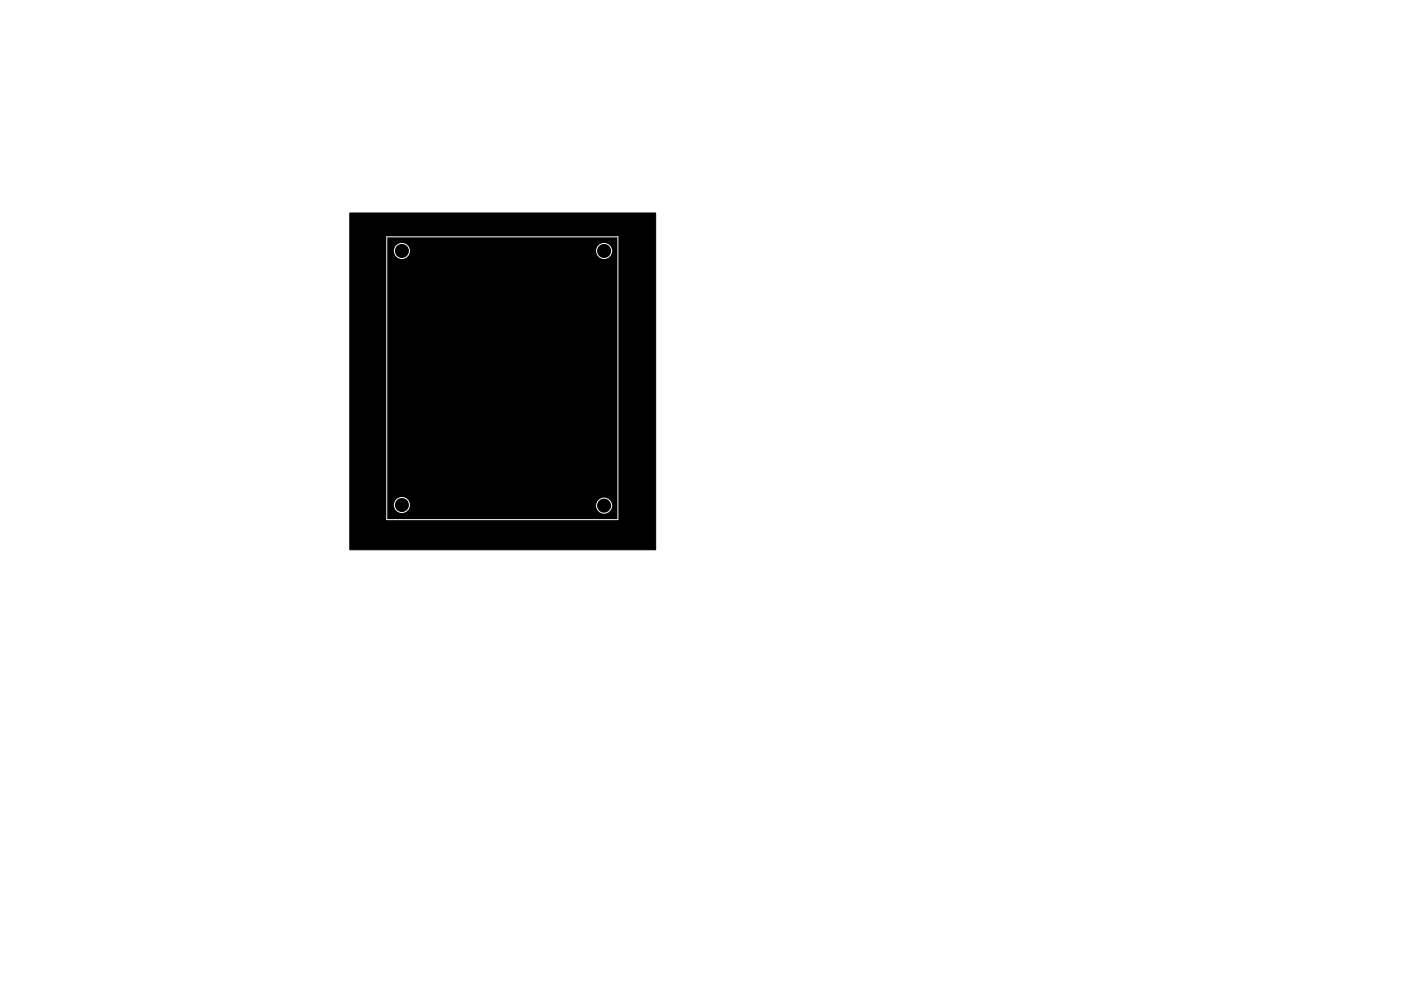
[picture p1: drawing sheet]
<svg xmlns="http://www.w3.org/2000/svg" width="297mm" height="210mm" viewBox="0 0 297 210" stroke-linecap="round" stroke-linejoin="round" font-family="sans-serif">
<path d="M74.2 45.2h64.8v71.4h-64.8z" fill="#000" stroke="#000" stroke-width=".21"/>
<g fill="none" stroke="#fff" stroke-width=".21">
<path d="M82 50.2h49v60h-49z"/>
<circle cx="85.2" cy="53.2" r="1.6"/>
<circle cx="128.1" cy="53.2" r="1.6"/>
<circle cx="85.2" cy="107.1" r="1.6"/>
<circle cx="128.1" cy="107.3" r="1.6"/>
</g>
</svg>
